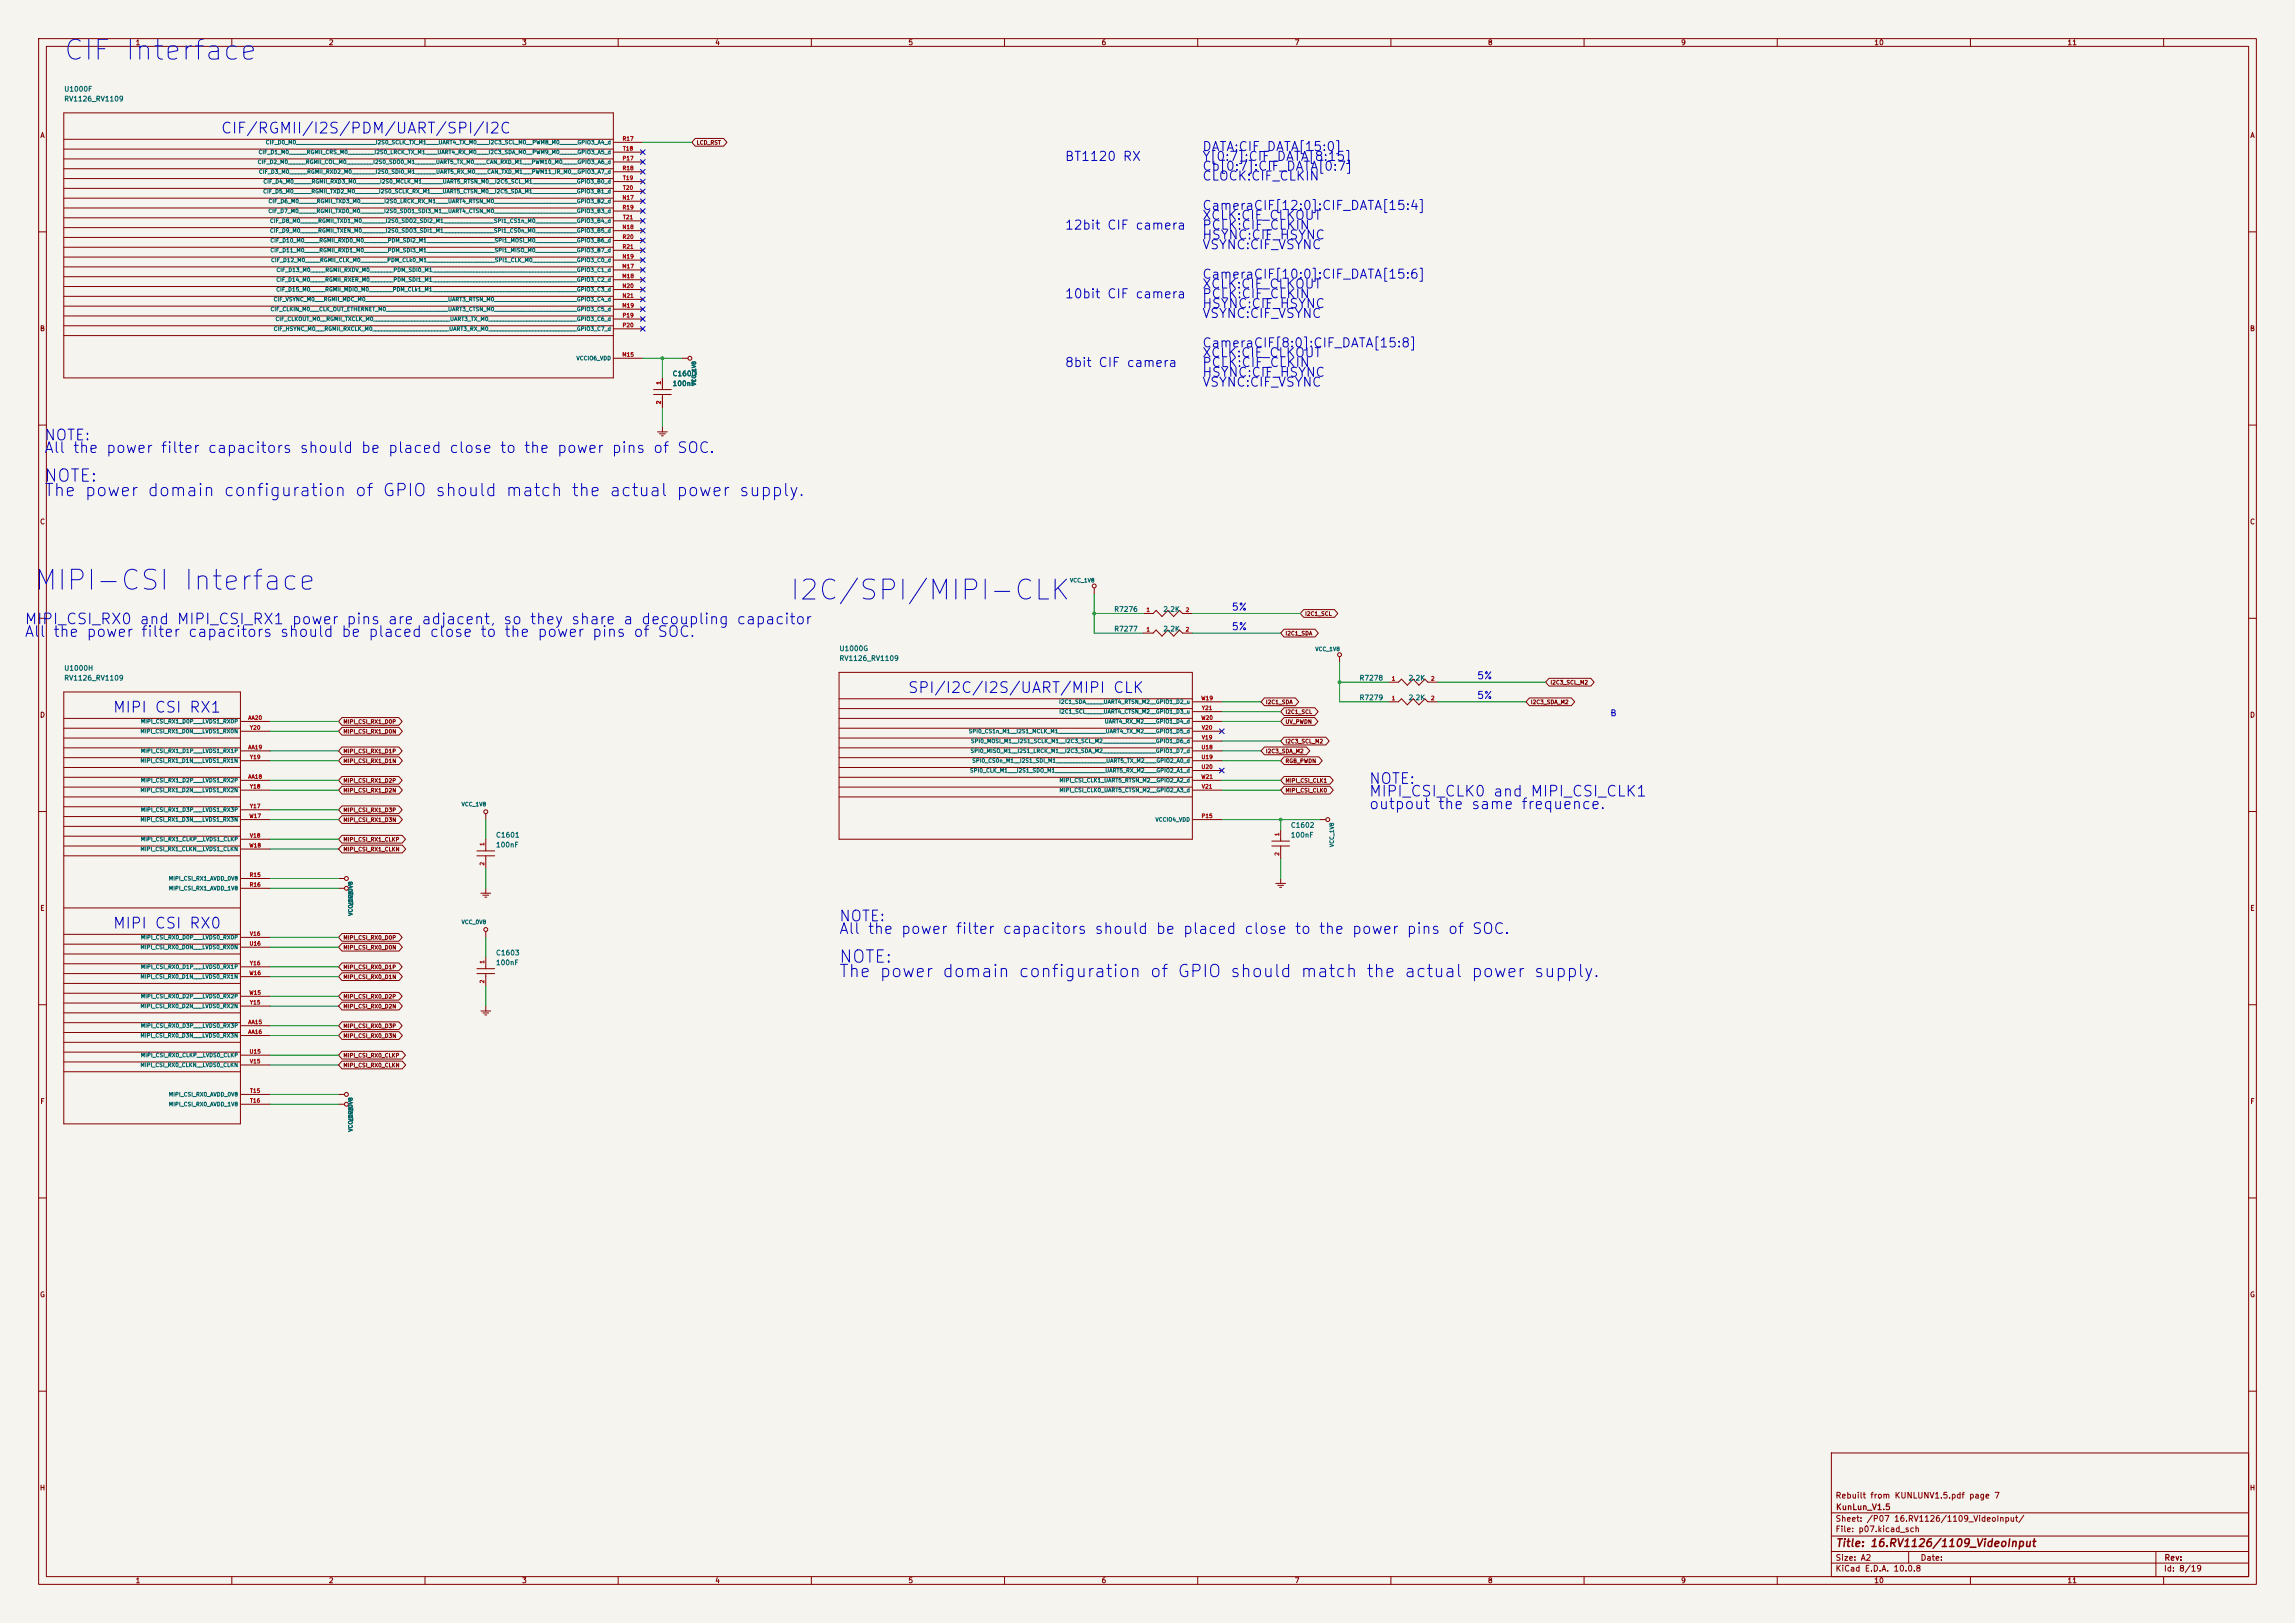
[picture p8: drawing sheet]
<svg xmlns="http://www.w3.org/2000/svg" width="594mm" height="420mm" viewBox="0 0 594 420" stroke-linecap="round" stroke-linejoin="round" font-family="sans-serif">
<defs><g id="words">
<g font-size="5.1" fill="#0000c2">
<text x="16.1" y="16.9">CIF Interface</text>
<text x="8.5" y="154">MIPI-CSI Interface</text>
<text x="204.1" y="156.6">I2C/SPI/MIPI-CLK</text>
</g>
<g font-size="3.2" fill="#0000c2">
<text x="11.2" y="125.5">NOTE:</text>
<text x="11.2" y="129.2">The power domain configuration of GPIO should match the actual power supply.</text>
<text x="216.9" y="249.9">NOTE:</text>
<text x="216.9" y="253.7">The power domain configuration of GPIO should match the actual power supply.</text>
</g>
<g font-size="2.8" fill="#0000c2">
<text x="57" y="35.3">CIF/RGMII/I2S/PDM/UART/SPI/I2C</text>
<text x="11.3" y="117.9">All the power filter capacitors should be placed close to the power pins of SOC.</text>
<text x="11.3" y="114.7">NOTE:</text>
<text x="6.2" y="162.3">MIPI_CSI_RX0 and MIPI_CSI_RX1 power pins are adjacent, so they share a decoupling capacitor</text>
<text x="6.2" y="165.5">All</text>
<text x="13.6" y="165.5">the power filter capacitors should be placed close to the power pins of SOC.</text>
<text x="29" y="185.1">MIPI CSI RX1</text>
<text x="234.8" y="180">SPI/I2C/I2S/UART/MIPI CLK</text>
<text x="354.1" y="203.6">NOTE:</text>
<text x="354.1" y="206.8">MIPI_CSI_CLK0 and MIPI_CSI_CLK1</text>
<text x="354.1" y="210.1">outpout the same frequence.</text>
<text x="217" y="239.1">NOTE:</text>
<text x="29" y="241">MIPI CSI RX0</text>
<text x="217" y="242.4">All the power filter capacitors should be placed close to the power pins of SOC.</text>
</g>
<g font-size="2.4" fill="#0000c2">
<text x="311" y="39.7">DATA:CIF_DATA[15:0]</text>
<text x="275.4" y="42.2">BT1120 RX</text>
<text x="311" y="42.2">Y[0:7]:CIF_DATA[8:15]</text>
<text x="311" y="44.8">Cb[0:7]:CIF_DATA[0:7]</text>
<text x="311" y="47.3">CLOCK:CIF_CLKIN</text>
<text x="311" y="57.5">XCLK:CIF_CLKOUT</text>
<text x="311" y="54.9">CameraCIF[12:0]:CIF_DATA[15:4]</text>
<text x="275.4" y="60">12bit CIF camera</text>
<text x="311" y="60">PCLK:CIF_CLKIN</text>
<text x="311" y="62.6">HSYNC:CIF_HSYNC</text>
<text x="311" y="65.1">VSYNC:CIF_VSYNC</text>
<text x="275.4" y="77.8">10bit CIF camera</text>
<text x="311" y="75.3">XCLK:CIF_CLKOUT</text>
<text x="311" y="77.8">PCLK:CIF_CLKIN</text>
<text x="311" y="72.7">CameraCIF[10:0]:CIF_DATA[15:6]</text>
<text x="311" y="80.3">HSYNC:CIF_HSYNC</text>
<text x="311" y="82.9">VSYNC:CIF_VSYNC</text>
<text x="275.4" y="95.6">8bit CIF camera</text>
<text x="311" y="90.5">CameraCIF[8:0]:CIF_DATA[15:8]</text>
<text x="311" y="93">XCLK:CIF_CLKOUT</text>
<text x="311" y="95.6">PCLK:CIF_CLKIN</text>
<text x="311" y="98.1">HSYNC:CIF_HSYNC</text>
<text x="311" y="100.7">VSYNC:CIF_VSYNC</text>
</g>
<text font-size="2" fill="#840000" x="475" y="400.8">Title: 16.RV1126/1109_VideoInput</text>
<g font-size="1.8" fill="#0000c2">
<text x="318.7" y="158.5">5%</text>
<text x="318.7" y="163.5">5%</text>
<text x="382.2" y="176.2">5%</text>
<text x="382.2" y="181.3">5%</text>
</g>
<text font-size="1.6" fill="#0000c2" x="416.7" y="185.7">B</text>
<g font-size="1.5" fill="#840000">
<text x="475" y="388.1">Rebuilt from KUNLUNV1.5.pdf page 7</text>
<text x="475" y="394.1">Sheet: /P07 16.RV1126/1109_VideoInput/</text>
<text x="475.1" y="391.1">KunLun_V1.5</text>
<text x="475" y="396.8">File: p07.kicad_sch</text>
<text x="475" y="407">KiCad E.D.A. 10.0.8</text>
<text x="475" y="404.2">Size: A2</text>
<text x="497" y="404.2">Date:</text>
<text x="560" y="407">Id: 8/19</text>
<text x="560.1" y="404.2">Rev:</text>
</g>
<g font-size="1.3" fill="#840000">
<text x="35" y="12">1</text>
<text x="85" y="12">2</text>
<text x="135" y="12">3</text>
<text x="185" y="12">4</text>
<text x="235" y="12">5</text>
<text x="285" y="12">6</text>
<text x="335" y="12">7</text>
<text x="385" y="12">8</text>
<text x="435" y="12">9</text>
<text x="485" y="12">10</text>
<text x="535" y="12">11</text>
<text x="10.3" y="36">A</text>
<text x="582.3" y="36">A</text>
<text x="10.2" y="86">B</text>
<text x="582.2" y="86">B</text>
<text x="10.2" y="136">C</text>
<text x="582.2" y="136">C</text>
<text x="10.2" y="186">D</text>
<text x="582.2" y="186">D</text>
<text x="10.3" y="236">E</text>
<text x="582.3" y="236">E</text>
<text x="10.3" y="286">F</text>
<text x="582.3" y="286">F</text>
<text x="10.2" y="336">G</text>
<text x="582.2" y="336">G</text>
<text x="10.2" y="386">H</text>
<text x="582.2" y="386">H</text>
<text x="35" y="410">1</text>
<text x="85" y="410">2</text>
<text x="135" y="410">3</text>
<text x="185" y="410">4</text>
<text x="235" y="410">5</text>
<text x="285" y="410">6</text>
<text x="335" y="410">7</text>
<text x="385" y="410">8</text>
<text x="435" y="410">9</text>
<text x="485" y="410">10</text>
<text x="535" y="410">11</text>
</g>
<g font-size="1.3" fill="#006464">
<text x="16.5" y="24">U1000F</text>
<text x="16.5" y="26.5">RV1126_RV1109</text>
<text x="174" y="97.7">C1600</text>
<text x="174" y="100.2">100nF</text>
<text x="288.3" y="158.6">R7276</text>
<text x="301" y="158.6">2.2K</text>
<text x="288.3" y="163.7">R7277</text>
<text x="301" y="163.7">2.2K</text>
<text x="16.5" y="173.9">U1000H</text>
<text x="217.1" y="168.8">U1000G</text>
<text x="217.1" y="171.3">RV1126_RV1109</text>
<text x="16.5" y="176.4">RV1126_RV1109</text>
<text x="351.7" y="176.4">R7278</text>
<text x="364.4" y="176.4">2.2K</text>
<text x="351.7" y="181.5">R7279</text>
<text x="364.4" y="181.5">2.2K</text>
<text x="334" y="214.5">C1602</text>
<text x="128.2" y="217">C1601</text>
<text x="128.2" y="219.6">100nF</text>
<text x="334" y="217">100nF</text>
<text x="128.2" y="247.5">C1603</text>
<text x="128.2" y="250.1">100nF</text>
</g>
<g font-size="1" fill="#006464">
<text x="66.8" y="40.1">CIF_D1_M0______RGMII_CRS_M0_________I2S0_LRCK_TX_M1____UART4_RX_M0____I2C3_SDA_M0__PWM9_M0______GPIO3_A5_d</text>
<text x="68.7" y="37.6">CIF_D0_M0___________________________I2S0_SCLK_TX_M1____UART4_TX_M0____I2C3_SCL_M0__PWM8_M0______GPIO3_A4_d</text>
<text x="66.6" y="42.7">CIF_D2_M0______RGMII_COL_M0_________I2S0_SDO0_M1_______UART5_TX_M0____CAN_RXD_M1___PWM10_M0_____GPIO3_A6_d</text>
<text x="66.9" y="45.2">CIF_D3_M0______RGMII_RXD2_M0________I2S0_SDI0_M1_______UART5_RX_M0____CAN_TXD_M1___PWM11_IR_M0__GPIO3_A7_d</text>
<text x="68" y="47.7">CIF_D4_M0______RGMII_RXD3_M0________I2S0_MCLK_M1_______UART5_RTSN_M0__I2C5_SCL_M1_______________GPIO3_B0_d</text>
<text x="68" y="50.3">CIF_D5_M0______RGMII_TXD2_M0________I2S0_SCLK_RX_M1____UART5_CTSN_M0__I2C5_SDA_M1_______________GPIO3_B1_d</text>
<text x="69.4" y="52.8">CIF_D6_M0______RGMII_TXD3_M0________I2S0_LRCK_RX_M1____UART4_RTSN_M0____________________________GPIO3_B2_d</text>
<text x="69.3" y="55.4">CIF_D7_M0______RGMII_TXD0_M0________I2S0_SDO1_SDI3_M1__UART4_CTSN_M0____________________________GPIO3_B3_d</text>
<text x="69.8" y="57.9">CIF_D8_M0______RGMII_TXD1_M0________I2S0_SDO2_SDI2_M1_________________SPI1_CS1n_M0______________GPIO3_B4_d</text>
<text x="69.8" y="60.4">CIF_D9_M0______RGMII_TXEN_M0________I2S0_SDO3_SDI1_M1_________________SPI1_CS0n_M0______________GPIO3_B5_d</text>
<text x="69.9" y="63">CIF_D10_M0_____RGMII_RXD0_M0________PDM_SDI2_M1_______________________SPI1_MOSI_M0______________GPIO3_B6_d</text>
<text x="69.9" y="65.5">CIF_D11_M0_____RGMII_RXD1_M0________PDM_SDI3_M1_______________________SPI1_MISO_M0______________GPIO3_B7_d</text>
<text x="70" y="68.1">CIF_D12_M0_____RGMII_CLK_M0_________PDM_CLk0_M1_______________________SPI1_CLK_M0_______________GPIO3_C0_d</text>
<text x="71.4" y="70.6">CIF_D13_M0_____RGMII_RXDV_M0________PDM_SDI0_M1_________________________________________________GPIO3_C1_d</text>
<text x="71.4" y="73.1">CIF_D14_M0_____RGMII_RXER_M0________PDM_SDI1_M1_________________________________________________GPIO3_C2_d</text>
<text x="71.4" y="75.7">CIF_D15_M0_____RGMII_MDIO_M0________PDM_CLk1_M1_________________________________________________GPIO3_C3_d</text>
<text x="69.9" y="80.8">CIF_CLKIN_M0___CLK_OUT_ETHERNET_M0_____________________UART3_CTSN_M0____________________________GPIO3_C5_d</text>
<text x="70.7" y="78.2">CIF_VSYNC_M0___RGMII_MDC_M0____________________________UART3_RTSN_M0____________________________GPIO3_C4_d</text>
<text x="71.2" y="83.3">CIF_CLKOUT_M0__RGMII_TXCLK_M0__________________________UART3_TX_M0______________________________GPIO3_C6_d</text>
<text x="70.7" y="85.8">CIF_HSYNC_M0___RGMII_RXCLK_M0__________________________UART3_RX_M0______________________________GPIO3_C7_d</text>
<text x="149.1" y="93.5">VCCIO6_VDD</text>
<text x="180.4" y="99.9" transform="rotate(-90 180.4 99.9)">VCC_1V8</text>
<text x="276.8" y="150.9">VCC_1V8</text>
<text x="340.3" y="168.7">VCC_1V8</text>
<text x="274" y="182.4">I2C1_SDA______UART4_RTSN_M2__GPIO1_D2_u</text>
<text x="274" y="184.9">I2C1_SCL______UART4_CTSN_M2__GPIO1_D3_u</text>
<text x="36.2" y="190">MIPI_CSI_RX1_D0N___LVDS1_RX0N</text>
<text x="36.3" y="187.4">MIPI_CSI_RX1_D0P___LVDS1_RX0P</text>
<text x="250.6" y="190">SPI0_CS1n_M1__I2S1_MCLK_M1________________UART4_TX_M2____GPIO1_D5_d</text>
<text x="285.8" y="187.4">UART4_RX_M2____GPIO1_D4_d</text>
<text x="36.2" y="197.6">MIPI_CSI_RX1_D1N___LVDS1_RX1N</text>
<text x="36.3" y="195.1">MIPI_CSI_RX1_D1P___LVDS1_RX1P</text>
<text x="251.1" y="195.1">SPI0_MISO_M1__I2S1_LRCK_M1__I2C3_SDA_M2__________________GPIO1_D7_d</text>
<text x="251.2" y="192.5">SPI0_MOSI_M1__I2S1_SCLK_M1__I2C3_SCL_M2__________________GPIO1_D6_d</text>
<text x="251.5" y="197.6">SPI0_CS0n_M1__I2S1_SDI_M1_________________UART5_TX_M2____GPIO2_A0_d</text>
<text x="36.3" y="202.7">MIPI_CSI_RX1_D2P___LVDS1_RX2P</text>
<text x="250.9" y="200.1">SPI0_CLK_M1___I2S1_SDO_M1_________________UART5_RX_M2____GPIO2_A1_d</text>
<text x="274.1" y="202.7">MIPI_CSI_CLK1_UART5_RTSN_M2__GPIO2_A2_d</text>
<text x="36.2" y="205.2">MIPI_CSI_RX1_D2N___LVDS1_RX2N</text>
<text x="119.4" y="208.9">VCC_1V8</text>
<text x="274.1" y="205.2">MIPI_CSI_CLK0_UART5_CTSN_M2__GPIO2_A3_d</text>
<text x="36.2" y="212.8">MIPI_CSI_RX1_D3N___LVDS1_RX3N</text>
<text x="36.3" y="210.3">MIPI_CSI_RX1_D3P___LVDS1_RX3P</text>
<text x="298.9" y="212.8">VCCIO4_VDD</text>
<text x="36.2" y="220.5">MIPI_CSI_RX1_CLKN__LVDS1_CLKN</text>
<text x="36.3" y="217.9">MIPI_CSI_RX1_CLKP__LVDS1_CLKP</text>
<text x="345.5" y="219.3" transform="rotate(-90 345.5 219.3)">VCC_1V8</text>
<text x="43.6" y="228.1">MIPI_CSI_RX1_AVDD_0V8</text>
<text x="43.6" y="230.6">MIPI_CSI_RX1_AVDD_1V8</text>
<text x="91.5" y="237.1" transform="rotate(-90 91.5 237.1)">VCC_1V8</text>
<text x="91.5" y="234.6" transform="rotate(-90 91.5 234.6)">VCC_0V8</text>
<text x="119.4" y="239.4">VCC_0V8</text>
<text x="36.2" y="245.9">MIPI_CSI_RX0_D0N___LVDS0_RX0N</text>
<text x="36.3" y="243.3">MIPI_CSI_RX0_D0P___LVDS0_RX0P</text>
<text x="36.3" y="250.9">MIPI_CSI_RX0_D1P___LVDS0_RX1P</text>
<text x="36.2" y="253.5">MIPI_CSI_RX0_D1N___LVDS0_RX1N</text>
<text x="36.2" y="261.1">MIPI_CSI_RX0_D2N___LVDS0_RX2N</text>
<text x="36.3" y="258.6">MIPI_CSI_RX0_D2P___LVDS0_RX2P</text>
<text x="36.2" y="268.7">MIPI_CSI_RX0_D3N___LVDS0_RX3N</text>
<text x="36.3" y="266.2">MIPI_CSI_RX0_D3P___LVDS0_RX3P</text>
<text x="36.3" y="273.8">MIPI_CSI_RX0_CLKP__LVDS0_CLKP</text>
<text x="36.2" y="276.3">MIPI_CSI_RX0_CLKN__LVDS0_CLKN</text>
<text x="43.6" y="284">MIPI_CSI_RX0_AVDD_0V8</text>
<text x="43.6" y="286.5">MIPI_CSI_RX0_AVDD_1V8</text>
<text x="91.5" y="293" transform="rotate(-90 91.5 293)">VCC_1V8</text>
<text x="91.5" y="290.4" transform="rotate(-90 91.5 290.4)">VCC_0V8</text>
</g>
<g font-size="1" fill="#a90000">
<text x="161" y="41.7">P17</text>
<text x="161" y="36.6">R17</text>
<text x="161.1" y="39.2">T18</text>
<text x="161" y="44.3">R18</text>
<text x="161.1" y="46.8">T19</text>
<text x="161" y="51.9">N17</text>
<text x="161.1" y="49.3">T20</text>
<text x="161" y="59.5">N18</text>
<text x="161" y="54.4">R19</text>
<text x="161.1" y="57">T21</text>
<text x="161" y="62">R20</text>
<text x="161" y="64.6">R21</text>
<text x="160.9" y="69.7">M17</text>
<text x="161" y="67.1">N19</text>
<text x="160.9" y="72.2">M18</text>
<text x="161" y="74.7">N20</text>
<text x="161" y="77.3">N21</text>
<text x="160.9" y="79.8">M19</text>
<text x="161" y="82.4">P19</text>
<text x="161" y="84.9">P20</text>
<text x="160.9" y="92.5">M15</text>
<text x="171.3" y="99.6" transform="rotate(-90 171.3 99.6)">1</text>
<text x="171.3" y="104.7" transform="rotate(-90 171.3 104.7)">2</text>
<text x="296.6" y="158.6">1</text>
<text x="306.8" y="158.6">2</text>
<text x="296.6" y="163.6">1</text>
<text x="306.8" y="163.6">2</text>
<text x="360.1" y="176.3">1</text>
<text x="370.3" y="176.3">2</text>
<text x="310.8" y="181.4">W19</text>
<text x="310.9" y="184">Y21</text>
<text x="360.1" y="181.4">1</text>
<text x="370.3" y="181.4">2</text>
<text x="64.1" y="186.5">AA20</text>
<text x="64.6" y="189">Y20</text>
<text x="310.8" y="186.5">W20</text>
<text x="310.9" y="191.6">V19</text>
<text x="310.9" y="189">V20</text>
<text x="64.1" y="194.1">AA19</text>
<text x="64.6" y="196.7">Y19</text>
<text x="310.8" y="194.1">U18</text>
<text x="310.8" y="196.7">U19</text>
<text x="64.1" y="201.7">AA18</text>
<text x="310.8" y="201.7">W21</text>
<text x="310.8" y="199.2">U20</text>
<text x="64.6" y="209.4">Y17</text>
<text x="64.6" y="204.3">Y18</text>
<text x="310.9" y="204.3">V21</text>
<text x="64.4" y="211.9">W17</text>
<text x="310.9" y="211.9">P15</text>
<text x="64.4" y="219.5">W18</text>
<text x="64.6" y="217">V18</text>
<text x="125.5" y="219" transform="rotate(-90 125.5 219)">1</text>
<text x="331.3" y="221.6" transform="rotate(-90 331.3 221.6)">2</text>
<text x="331.3" y="216.5" transform="rotate(-90 331.3 216.5)">1</text>
<text x="64.5" y="227.1">R15</text>
<text x="125.5" y="224.1" transform="rotate(-90 125.5 224.1)">2</text>
<text x="64.5" y="229.7">R16</text>
<text x="64.5" y="244.9">U16</text>
<text x="64.6" y="242.4">V16</text>
<text x="64.6" y="250">Y16</text>
<text x="125.5" y="249.5" transform="rotate(-90 125.5 249.5)">1</text>
<text x="64.4" y="257.6">W15</text>
<text x="64.4" y="252.5">W16</text>
<text x="125.5" y="254.6" transform="rotate(-90 125.5 254.6)">2</text>
<text x="64.6" y="260.2">Y15</text>
<text x="64.1" y="265.2">AA15</text>
<text x="64.1" y="267.8">AA16</text>
<text x="64.5" y="272.9">U15</text>
<text x="64.6" y="275.4">V15</text>
<text x="64.6" y="283">T15</text>
<text x="64.6" y="285.6">T16</text>
</g>
<g font-size="1" fill="#840000">
<text x="180.2" y="37.7">LCD_RST</text>
<text x="337.7" y="159.6">I2C1_SCL</text>
<text x="332.6" y="164.7">I2C1_SDA</text>
<text x="401.2" y="177.4">I2C3_SCL_M2</text>
<text x="327.5" y="182.4">I2C1_SDA</text>
<text x="332.6" y="185">I2C1_SCL</text>
<text x="396.1" y="182.4">I2C3_SDA_M2</text>
<text x="88.8" y="187.5">MIPI_CSI_RX1_D0P</text>
<text x="88.8" y="190.1">MIPI_CSI_RX1_D0N</text>
<text x="332.6" y="187.5">UV_PWDN</text>
<text x="88.8" y="195.1">MIPI_CSI_RX1_D1P</text>
<text x="88.8" y="197.7">MIPI_CSI_RX1_D1N</text>
<text x="327.5" y="195.1">I2C3_SDA_M2</text>
<text x="332.6" y="197.7">RGB_PWDN</text>
<text x="332.6" y="192.6">I2C3_SCL_M2</text>
<text x="88.8" y="202.8">MIPI_CSI_RX1_D2P</text>
<text x="332.6" y="202.8">MIPI_CSI_CLK1</text>
<text x="88.8" y="205.3">MIPI_CSI_RX1_D2N</text>
<text x="332.6" y="205.3">MIPI_CSI_CLK0</text>
<text x="88.8" y="210.4">MIPI_CSI_RX1_D3P</text>
<text x="88.8" y="212.9">MIPI_CSI_RX1_D3N</text>
<text x="88.8" y="220.5">MIPI_CSI_RX1_CLKN</text>
<text x="88.8" y="218">MIPI_CSI_RX1_CLKP</text>
<text x="88.8" y="245.9">MIPI_CSI_RX0_D0N</text>
<text x="88.8" y="243.4">MIPI_CSI_RX0_D0P</text>
<text x="88.8" y="251">MIPI_CSI_RX0_D1P</text>
<text x="88.8" y="253.6">MIPI_CSI_RX0_D1N</text>
<text x="88.8" y="261.2">MIPI_CSI_RX0_D2N</text>
<text x="88.8" y="258.6">MIPI_CSI_RX0_D2P</text>
<text x="88.8" y="268.8">MIPI_CSI_RX0_D3N</text>
<text x="88.8" y="266.3">MIPI_CSI_RX0_D3P</text>
<text x="88.8" y="273.9">MIPI_CSI_RX0_CLKP</text>
<text x="88.8" y="276.4">MIPI_CSI_RX0_CLKN</text>
</g>
</g></defs>
<path d="M0 0h594v420h-594z" fill="#f5f4ef" stroke="#f5f4ef" stroke-width=".26"/>
<g fill="none" stroke="#840000" stroke-width=".26">
<path d="M10 10h574v400h-574zM12 12h570v396h-570zM60 10v2M110 10v2M160 10v2M210 10v2M260 10v2M310 10v2M360 10v2M410 10v2M460 10v2M510 10v2"/>
<path d="M560 10v2M16.5 29.2h142.2v68.6h-142.2zM16.5 36h142.2M16.5 38.6h142.2M158.7 36.8h7.7M158.7 39.4h7.7M179.9 35.8h7.4l.9 1-.9 1h-7.4l-.8-1zM16.5 41.1h142.2M16.5 43.7h142.2M16.5 46.2h142.2M16.5 48.7h142.2M16.5 51.3h142.2"/>
<path d="M16.5 53.8h142.2M16.5 56.4h142.2M16.5 58.9h142.2M158.7 52.1h7.7M158.7 59.7h7.7M158.7 41.9h7.7M158.7 44.5h7.7M158.7 54.6h7.7M158.7 47h7.7M158.7 49.5h7.7M158.7 57.2h7.7M10 60h2"/>
<path d="M16.5 61.4h142.2M16.5 64h142.2M16.5 66.5h142.2M16.5 69.1h142.2M16.5 71.6h142.2M16.5 74.1h142.2M16.5 76.7h142.2M16.5 79.2h142.2M158.7 69.9h7.7M158.7 72.4h7.7M158.7 67.3h7.7M158.7 74.9h7.7"/>
<path d="M158.7 77.5h7.7M158.7 62.2h7.7M158.7 64.8h7.7M582 60h2M16.5 81.8h142.2M16.5 84.3h142.2M16.5 86.8h142.2M158.7 92.7h7.7M158.7 80h7.7M158.7 82.6h7.7M158.7 85.1h7.7M171.4 97.8v3"/>
<path d="M176.5 92.7h1.6M10 110h2M169.2 100.8h4.5M169.2 102.1h4.5M170.2 111.8h2.5M170.7 112.3h1.5M171.2 112.8h.5M171.4 102.1v3.3M171.4 110.5v1.3M582 110h2M283.2 152.1v1.6M295.9 158.8l2.5-.1 .8-.7 1.5 1.5 1.6-1.5 1.5 1.5 1.5-1.5 .8 .7 2.5 .1"/>
<path d="M337.4 157.7h8l.9 1.1-.9 1h-8l-.9-1zM10 160h2M16.5 179.1h45.7v111.7h-45.7zM217.2 174h91.4v43.2h-91.4zM295.9 163.8h2.5l.8-.8 1.5 1.6 1.6-1.6 1.5 1.6 1.5-1.6 .8 .8h2.5M332.3 162.8h8l.9 1-.9 1h-8l-.8-1zM346.7 169.9v1.6M359.4 176.5h2.5l.8-.8 1.5 1.6 1.6-1.6 1.5 1.6 1.5-1.6 .8 .8h2.5M400.9 175.5h10.8l.9 1-.9 1h-10.8l-.9-1zM582 160h2M16.5 185.9h45.7M16.5 188.4h45.7"/>
<path d="M16.5 191h45.7M16.5 193.5h45.7M16.5 196.1h45.7M16.5 198.6h45.7M62.2 194.3h7.6M62.2 186.7h7.6M62.2 196.9h7.6M62.2 189.2h7.6M88.5 185.7h14.7l.9 1-.9 1h-14.7l-.9-1zM88.5 188.2h14.8l.8 1-.8 1h-14.8l-.9-1zM88.5 193.3h14.7l.9 1-.9 1h-14.7l-.9-1zM88.5 195.8h14.8l.8 1.1-.8 1h-14.8l-.9-1z"/>
<path d="M217.2 185.9h91.4M217.2 188.4h91.4M217.2 191h91.4M217.2 193.5h91.4M217.2 196.1h91.4M217.2 198.6h91.4M217.2 180.8h91.4M217.2 183.4h91.4M308.6 194.3h7.6M308.6 186.7h7.6M308.6 196.9h7.6M308.6 189.2h7.6"/>
<path d="M308.6 199.4h7.6M308.6 191.8h7.6M308.6 181.6h7.6M308.6 184.2h7.6M327.3 180.6h8l.8 1-.8 1h-8l-.9-1zM327.3 193.3h10.8l.9 1-.9 1h-10.8l-.9-1zM332.3 195.8h9l.9 1.1-.9 1h-9l-.8-1zM332.3 190.8h10.9l.8 1-.8 1h-10.9l-.8-1zM332.3 183.1h8l.9 1.1-.9 1h-8l-.8-1zM332.3 185.7h8l.8 1-.8 1h-8l-.8-1zM359.4 181.6h2.5l.8-.8 1.5 1.6 1.6-1.6 1.5 1.6 1.5-1.6 .8 .8h2.5M395.8 180.6h10.9l.9 1-.9 1h-10.9l-.8-1z"/>
<path d="M10 210h2M16.5 218.9h45.7M16.5 201.1h45.7M16.5 203.7h45.7M16.5 206.2h45.7M16.5 208.8h45.7M16.5 211.3h45.7M16.5 213.8h45.7M16.5 216.4h45.7M62.2 201.9h7.6M62.2 217.2h7.6M62.2 212.1h7.6"/>
<path d="M62.2 219.7h7.6M62.2 209.6h7.6M62.2 204.5h7.6M88.5 218.7h15.6l.9 1-.9 1h-15.6l-.9-1zM88.5 216.2h15.6l.9 1-.9 1h-15.6l-.9-1zM88.5 200.9h14.7l.9 1-.9 1h-14.7l-.9-1zM88.5 203.5h14.8l.8 1-.8 1h-14.8l-.9-1zM88.5 208.5h14.7l.9 1.1-.9 1h-14.7l-.9-1zM88.5 211.1h14.8l.8 1-.8 1h-14.8l-.9-1zM125.7 210.6v1.5M125.7 217.2v3M217.2 201.1h91.4"/>
<path d="M217.2 203.7h91.4M217.2 206.2h91.4M308.6 201.9h7.6M308.6 212.1h7.6M308.6 204.5h7.6M329.2 217.7h4.6M329.2 218.9h4.6M331.5 214.6v3.1M331.5 218.9v3.4M332.3 200.9h11.9l.9 1-.9 1h-11.9l-.8-1zM332.3 203.5h11.9l.9 1-.9 1h-11.9l-.8-1zM341.6 212.1h1.6"/>
<path d="M582 210h2M16.5 221.5h45.7M16.5 234.9h45.7M62.2 227.3h7.6M62.2 229.9h7.6M87.6 227.3h1.6M87.6 229.9h1.6M123.4 220.2h4.6M123.4 221.5h4.6M124.5 231.1h2.5M125 231.6h1.5M125.5 232.2h.5"/>
<path d="M125.7 221.5v3.3M125.7 229.9v1.2M330.2 228.6h2.5M330.7 229.1h1.5M331.2 229.6h.5M331.5 227.3v1.3M16.5 241.8h45.7M16.5 244.3h45.7M16.5 246.9h45.7M16.5 249.4h45.7M16.5 251.9h45.7M16.5 254.5h45.7"/>
<path d="M16.5 257h45.7M16.5 259.6h45.7M62.2 245.1h7.6M62.2 242.6h7.6M62.2 257.8h7.6M62.2 252.7h7.6M62.2 250.2h7.6M88.5 259.3h14.8l.8 1.1-.8 1h-14.8l-.9-1zM88.5 256.8h14.7l.9 1-.9 1h-14.7l-.9-1zM88.5 251.7h14.8l.8 1-.8 1h-14.8l-.9-1zM88.5 249.2h14.7l.9 1-.9 1h-14.7l-.9-1zM88.5 244.1h14.8l.8 1-.8 1h-14.8l-.9-1z"/>
<path d="M88.5 241.6h14.7l.9 1-.9 1h-14.7l-.9-1zM123.4 251.9h4.6M123.4 250.7h4.6M125.7 241v1.6M125.7 247.7v3M125.7 251.9v3.4M10 260h2M16.5 262.1h45.7M16.5 264.6h45.7M16.5 267.2h45.7M16.5 269.7h45.7M16.5 272.3h45.7"/>
<path d="M16.5 274.8h45.7M16.5 277.3h45.7M62.2 265.4h7.6M62.2 268h7.6M62.2 273.1h7.6M62.2 275.6h7.6M62.2 260.4h7.6M88.5 267h14.8l.8 1-.8 1h-14.8l-.9-1zM88.5 264.4h14.7l.9 1-.9 1h-14.7l-.9-1zM88.5 274.6h15.6l.9 1-.9 1h-15.6l-.9-1zM88.5 272h15.6l.9 1.1-.9 1h-15.6l-.9-1zM124.5 261.6h2.5"/>
<path d="M125 262.1h1.5M125.5 262.6h.5M125.7 260.4v1.2M582 260h2M62.2 283.2h7.6M62.2 285.8h7.6M87.6 283.2h1.6M87.6 285.8h1.6M10 310h2M582 310h2M10 360h2M474 376h108v32h-108z"/>
<path d="M582 360h2M474 397.5h108M474 391.5h108M60 408v2M110 408v2M160 408v2M210 408v2M260 408v2M310 408v2M360 408v2M410 408v2M460 408v2"/>
<path d="M474 404.5h108M474 401.5h108M494 401.5v3M510 408v2M558 401.5v6.5M560 408v2"/>
<circle cx="178.6" cy="92.7" r=".51"/>
<circle cx="283.2" cy="151.6" r=".51"/>
<circle cx="346.7" cy="169.4" r=".51"/>
<circle cx="125.7" cy="210.1" r=".51"/>
<circle cx="343.7" cy="212.1" r=".51"/>
<circle cx="89.7" cy="227.3" r=".51"/>
<circle cx="89.7" cy="229.9" r=".51"/>
<circle cx="125.7" cy="240.5" r=".51"/>
<circle cx="89.7" cy="285.8" r=".51"/>
<circle cx="89.7" cy="283.2" r=".51"/>
</g>
<g fill="none" stroke="#009600" stroke-width=".26">
<path d="M166.4 36.8h12.7M166.4 92.7h10.1M171.4 92.7v5.1M171.4 105.4v5.1M283.2 153.7v10.1h12.7M283.2 158.8h12.7M308.6 158.8h27.9M308.6 163.8h22.9M346.7 171.5v10.1h12.7M346.7 176.5h12.7M372.1 176.5h27.9M69.8 196.9h17.8"/>
<path d="M69.8 194.3h17.8M69.8 186.7h17.8M69.8 189.2h17.8M316.2 196.9h15.3M316.2 194.3h10.2M316.2 181.6h10.2M316.2 184.2h15.3M316.2 186.7h15.3M316.2 191.8h15.3M372.1 181.6h22.9M69.8 217.2h17.8M69.8 219.7h17.8"/>
<path d="M69.8 201.9h17.8M69.8 204.5h17.8M69.8 209.6h17.8M69.8 212.1h17.8M125.7 212.1v5.1M316.2 201.9h15.3M316.2 204.5h15.3M316.2 212.1h25.4M331.5 212.1v2.5M69.8 227.3h17.8M69.8 229.9h17.8M125.7 224.8v5.1"/>
<path d="M331.5 222.3v5M69.8 242.6h17.8M69.8 245.1h17.8M69.8 250.2h17.8M69.8 252.7h17.8M69.8 257.8h17.8M125.7 242.6v5.1M125.7 255.3v5.1M69.8 268h17.8M69.8 275.6h17.8M69.8 273.1h17.8M69.8 260.4h17.8"/>
<path d="M69.8 265.4h17.8M69.8 285.8h17.8M69.8 283.2h17.8"/>
</g>
<g fill="none" stroke="#000084" stroke-width=".26">
<path d="M165.8 38.8l1.2 1.2M167 38.8l-1.2 1.2M165.8 51.5l1.2 1.2M165.8 59.1l1.2 1.2M165.8 56.5l1.2 1.3M165.8 54l1.2 1.2M165.8 48.9l1.2 1.2M165.8 46.4l1.2 1.2M165.8 43.8l1.2 1.3M165.8 41.3l1.2 1.2M167 51.5l-1.2 1.2M167 59.1l-1.2 1.2"/>
<path d="M167 56.5l-1.2 1.3M167 54l-1.2 1.2M167 48.9l-1.2 1.2M167 46.4l-1.2 1.2M167 43.8l-1.2 1.3M167 41.3l-1.2 1.2M165.8 61.6l1.2 1.2M165.8 79.4l1.2 1.2M165.8 66.7l1.2 1.2M165.8 71.8l1.2 1.2M165.8 76.9l1.2 1.2M165.8 74.3l1.2 1.2"/>
<path d="M165.8 64.2l1.2 1.2M165.8 69.2l1.2 1.3M167 61.6l-1.2 1.2M167 79.4l-1.2 1.2M167 66.7l-1.2 1.2M167 71.8l-1.2 1.2M167 76.9l-1.2 1.2M167 74.3l-1.2 1.2M167 64.2l-1.2 1.2M167 69.2l-1.2 1.3M165.8 81.9l1.2 1.3M165.8 84.5l1.2 1.2"/>
<path d="M167 81.9l-1.2 1.3M167 84.5l-1.2 1.2M315.6 188.6l1.2 1.2M315.6 198.8l1.2 1.2M316.8 188.6l-1.2 1.2M316.8 198.8l-1.2 1.2"/>
</g>
<g fill="#009600">
<circle cx="283.2" cy="158.8" r=".46"/>
<circle cx="346.7" cy="176.5" r=".46"/>
<circle cx="171.4" cy="92.7" r=".46"/>
<circle cx="331.5" cy="212.1" r=".46"/>
</g>
<use href="#words"/>
</svg>
